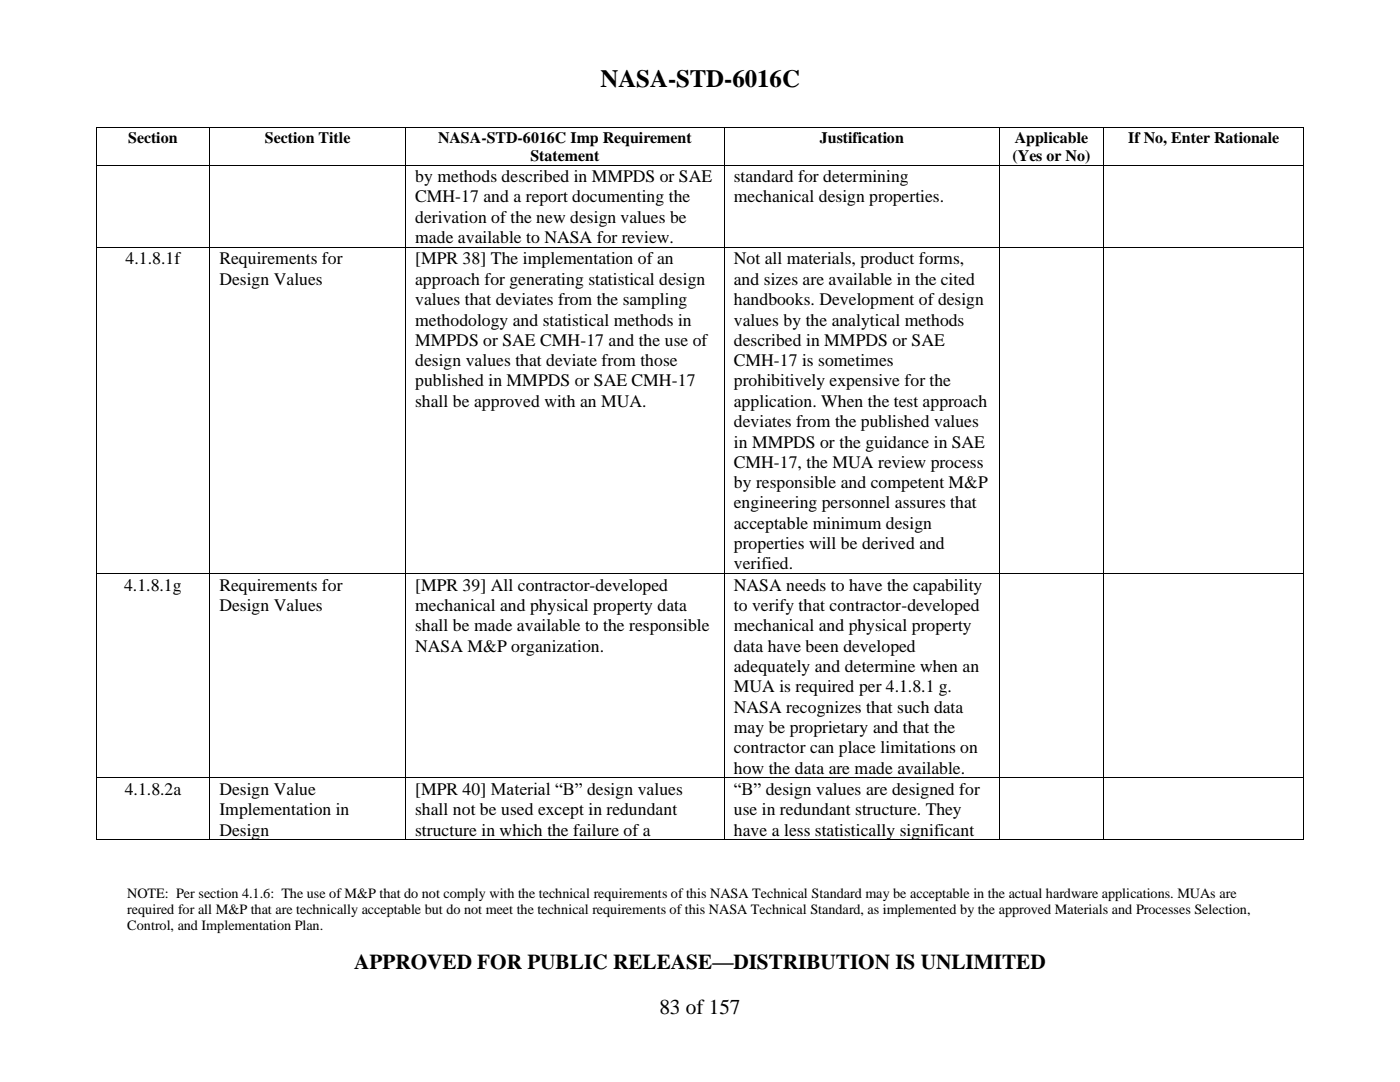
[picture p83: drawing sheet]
<svg xmlns="http://www.w3.org/2000/svg" width="279mm" height="216mm" viewBox="0 0 279 216" stroke-linecap="round" stroke-linejoin="round" font-family="sans-serif">
<defs><g id="words">
<text font-size="5" x="119.8" y="17.3">NASA-STD-6016C</text>
<g font-size="4.2">
<text x="70.7" y="193.4">APPROVED FOR PUBLIC RELEASE—DISTRIBUTION IS UNLIMITED</text>
<text x="131.6" y="202.3">83 of 157</text>
</g>
<g font-size="3.5">
<text x="82.9" y="36.4">by methods described in MMPDS or SAE</text>
<text x="82.9" y="40.4">CMH-17 and a report documenting the</text>
<text x="146.4" y="36.4">standard for determining</text>
<text x="146.4" y="40.4">mechanical design properties.</text>
<text x="82.9" y="44.5">derivation of the new design values be</text>
<text x="25.1" y="52.8">4.1.8.1f</text>
<text x="43.8" y="52.8">Requirements for</text>
<text x="82.9" y="48.5">made available to NASA for review.</text>
<text x="82.9" y="52.8">[MPR 38] The implementation of an</text>
<text x="146.4" y="52.8">Not all materials, product forms,</text>
<text x="43.8" y="56.8">Design Values</text>
<text x="82.9" y="56.8">approach for generating statistical design</text>
<text x="146.4" y="56.8">and sizes are available in the cited</text>
<text x="82.9" y="60.9">values that deviates from the sampling</text>
<text x="82.9" y="65">methodology and statistical methods in</text>
<text x="146.4" y="60.9">handbooks. Development of design</text>
<text x="146.4" y="65">values by the analytical methods</text>
<text x="82.9" y="69">MMPDS or SAE CMH-17 and the use of</text>
<text x="146.4" y="69">described in MMPDS or SAE</text>
<text x="82.9" y="73">design values that deviate from those</text>
<text x="82.9" y="77.1">published in MMPDS or SAE CMH-17</text>
<text x="146.4" y="73">CMH-17 is sometimes</text>
<text x="146.4" y="77.1">prohibitively expensive for the</text>
<text x="82.9" y="81.2">shall be approved with an MUA.</text>
<text x="146.4" y="81.2">application. When the test approach</text>
<text x="146.4" y="85.2">deviates from the published values</text>
<text x="146.4" y="89.3">in MMPDS or the guidance in SAE</text>
<text x="146.4" y="93.3">CMH-17, the MUA review process</text>
<text x="146.4" y="97.4">by responsible and competent M&amp;P</text>
<text x="146.4" y="101.5">engineering personnel assures that</text>
<text x="146.4" y="105.5">acceptable minimum design</text>
<text x="146.4" y="109.6">properties will be derived and</text>
<text x="146.4" y="113.6">verified.</text>
<text x="24.8" y="117.8">4.1.8.1g</text>
<text x="43.8" y="117.8">Requirements for</text>
<text x="82.9" y="117.8">[MPR 39] All contractor-developed</text>
<text x="146.4" y="117.8">NASA needs to have the capability</text>
<text x="43.8" y="121.9">Design Values</text>
<text x="82.9" y="121.9">mechanical and physical property data</text>
<text x="82.9" y="126">shall be made available to the responsible</text>
<text x="146.4" y="121.9">to verify that contractor-developed</text>
<text x="146.4" y="126">mechanical and physical property</text>
<text x="82.9" y="130">NASA M&amp;P organization.</text>
<text x="146.4" y="130">data have been developed</text>
<text x="146.4" y="134.1">adequately and determine when an</text>
<text x="146.4" y="138.2">MUA is required per 4.1.8.1 g.</text>
<text x="146.4" y="142.2">NASA recognizes that such data</text>
<text x="146.4" y="146.3">may be proprietary and that the</text>
<text x="146.4" y="150.3">contractor can place limitations on</text>
<text x="146.4" y="154.4">how the data are made available.</text>
<text x="24.9" y="158.6">4.1.8.2a</text>
<text x="43.8" y="158.6">Design Value</text>
<text x="82.9" y="158.6">[MPR 40] Material “B” design values</text>
<text x="146.4" y="158.6">“B” design values are designed for</text>
<text x="43.8" y="162.7">Implementation in</text>
<text x="43.8" y="166.7">Design</text>
<text x="82.9" y="162.7">shall not be used except in redundant</text>
<text x="82.9" y="166.7">structure in which the failure of a</text>
<text x="146.4" y="162.7">use in redundant structure. They</text>
<text x="146.4" y="166.7">have a less statistically significant</text>
</g>
<g font-size="3.2">
<text x="25.6" y="28.5">Section</text>
<text x="52.9" y="28.5">Section Title</text>
<text x="87.4" y="28.5">NASA-STD-6016C Imp Requirement</text>
<text x="163.6" y="28.5">Justification</text>
<text x="202.5" y="28.5">Applicable</text>
<text x="225.2" y="28.5">If No, Enter Rationale</text>
<text x="105.9" y="32.2">Statement</text>
<text x="202.1" y="32.2">(Yes or No)</text>
</g>
<g font-size="2.8">
<text x="25.4" y="179.1">NOTE: Per section 4.1.6: The use of M&amp;P that do not comply with the technical requirements of this NASA Technical Standard may be acceptable in the actual hardware applications. MUAs are</text>
<text x="25.4" y="182.4">required for all M&amp;P that are technically acceptable but do not meet the technical requirements of this NASA Technical Standard, as implemented by the approved Materials and Processes Selection,</text>
<text x="25.4" y="185.6">Control, and Implementation Plan.</text>
</g>
</g></defs>
<g fill="#000">
<path d="M19.1 25.4h.2v.2h-.2z" fill-rule="evenodd"/>
<path d="M19.1 25.4h.2v.2h-.2z" fill-rule="evenodd"/>
<path d="M19.1 32.9h.2v.2h-.2z" fill-rule="evenodd"/>
<path d="M41.8 25.4h.2v.2h-.2z" fill-rule="evenodd"/>
<path d="M41.8 32.9h.2v.2h-.2z" fill-rule="evenodd"/>
<path d="M80.9 25.4h.2v.2h-.2z" fill-rule="evenodd"/>
<path d="M80.9 32.9h.2v.2h-.2z" fill-rule="evenodd"/>
<path d="M144.5 25.4h.1v.2h-.1z" fill-rule="evenodd"/>
<path d="M144.5 32.9h.1v.2h-.1z" fill-rule="evenodd"/>
<path d="M199.3 25.4h.2v.2h-.2z" fill-rule="evenodd"/>
<path d="M199.3 32.9h.2v.2h-.2z" fill-rule="evenodd"/>
<path d="M220.2 25.4h.2v.2h-.2z" fill-rule="evenodd"/>
<path d="M220.2 32.9h.2v.2h-.2z" fill-rule="evenodd"/>
<path d="M260.1 25.4h.2v.2h-.2z" fill-rule="evenodd"/>
<path d="M260.1 25.4h.2v.2h-.2z" fill-rule="evenodd"/>
<path d="M260.1 32.9h.2v.2h-.2z" fill-rule="evenodd"/>
<path d="M19.1 49.3h.2v.2h-.2z" fill-rule="evenodd"/>
<path d="M41.8 49.3h.2v.2h-.2z" fill-rule="evenodd"/>
<path d="M80.9 49.3h.2v.2h-.2z" fill-rule="evenodd"/>
<path d="M144.5 49.3h.1v.2h-.1z" fill-rule="evenodd"/>
<path d="M199.3 49.3h.2v.2h-.2z" fill-rule="evenodd"/>
<path d="M220.2 49.3h.2v.2h-.2z" fill-rule="evenodd"/>
<path d="M260.1 49.3h.2v.2h-.2z" fill-rule="evenodd"/>
<path d="M19.1 114.4h.2v.1h-.2z" fill-rule="evenodd"/>
<path d="M41.8 114.4h.2v.1h-.2z" fill-rule="evenodd"/>
<path d="M80.9 114.4h.2v.1h-.2z" fill-rule="evenodd"/>
<path d="M144.5 114.4h.1v.1h-.1z" fill-rule="evenodd"/>
<path d="M199.3 114.4h.2v.1h-.2z" fill-rule="evenodd"/>
<path d="M220.2 114.4h.2v.1h-.2z" fill-rule="evenodd"/>
<path d="M260.1 114.4h.2v.1h-.2z" fill-rule="evenodd"/>
<path d="M19.1 155.1h.2v.2h-.2z" fill-rule="evenodd"/>
<path d="M41.8 155.1h.2v.2h-.2z" fill-rule="evenodd"/>
<path d="M80.9 155.1h.2v.2h-.2z" fill-rule="evenodd"/>
<path d="M144.5 155.1h.1v.2h-.1z" fill-rule="evenodd"/>
<path d="M199.3 155.1h.2v.2h-.2z" fill-rule="evenodd"/>
<path d="M220.2 155.1h.2v.2h-.2z" fill-rule="evenodd"/>
<path d="M260.1 155.1h.2v.2h-.2z" fill-rule="evenodd"/>
<path d="M19.1 167.5h.2v.2h-.2z" fill-rule="evenodd"/>
<path d="M19.1 167.5h.2v.2h-.2z" fill-rule="evenodd"/>
<path d="M41.8 167.5h.2v.2h-.2z" fill-rule="evenodd"/>
<path d="M80.9 167.5h.2v.2h-.2z" fill-rule="evenodd"/>
<path d="M144.5 167.5h.1v.2h-.1z" fill-rule="evenodd"/>
<path d="M199.3 167.5h.2v.2h-.2z" fill-rule="evenodd"/>
<path d="M220.2 167.5h.2v.2h-.2z" fill-rule="evenodd"/>
<path d="M260.1 167.5h.2v.2h-.2z" fill-rule="evenodd"/>
<path d="M260.1 167.5h.2v.2h-.2z" fill-rule="evenodd"/>
</g>
<g fill="none" stroke="#000" stroke-width=".2">
<path d="M19.2 25.6v7.3M19.2 33.1v16.2M19.3 25.5h22.5M19.3 33h22.5M41.9 25.6v7.3M41.9 33.1v16.2M42 25.5h38.9M42 33h38.9M81 25.6v7.3M81 33.1v16.2M81.1 25.5h63.4M81.1 33h63.4"/>
<path d="M144.5 25.6v7.3M144.5 33.1v16.2M144.6 25.5h54.7M144.6 33h54.7M199.4 25.6v7.3M199.4 33.1v16.2M199.5 25.5h20.7M199.5 33h20.7M220.3 25.6v7.3M220.3 33.1v16.2M220.4 25.5h39.7M220.4 33h39.7"/>
<path d="M260.2 25.6v7.3M260.2 33.1v16.2M19.2 49.5v64.9M19.3 49.4h22.5M41.9 49.5v64.9M42 49.4h38.9M81 49.5v64.9M81.1 49.4h63.4M144.5 49.5v64.9M144.6 49.4h54.7M199.4 49.5v64.9M199.5 49.4h20.7"/>
<path d="M220.3 49.5v64.9M220.4 49.4h39.7M260.2 49.5v64.9M19.2 114.5v40.6M19.3 114.5h22.5M41.9 114.5v40.6M42 114.5h38.9M81 114.5v40.6M81.1 114.5h63.4M144.5 114.5v40.6M144.6 114.5h54.7M199.4 114.5v40.6"/>
<path d="M199.5 114.5h20.7M220.3 114.5v40.6M220.4 114.5h39.7M260.2 114.5v40.6M19.2 155.3v12.2M19.3 155.2h22.5M41.9 155.3v12.2M42 155.2h38.9M81 155.3v12.2M81.1 155.2h63.4M144.5 155.3v12.2M144.6 155.2h54.7"/>
<path d="M199.4 155.3v12.2M199.5 155.2h20.7M220.3 155.3v12.2M220.4 155.2h39.7M260.2 155.3v12.2M19.3 167.6h22.5M42 167.6h38.9M81.1 167.6h63.4M144.6 167.6h54.7M199.5 167.6h20.7M220.4 167.6h39.7"/>
</g>
<use href="#words"/>
</svg>
